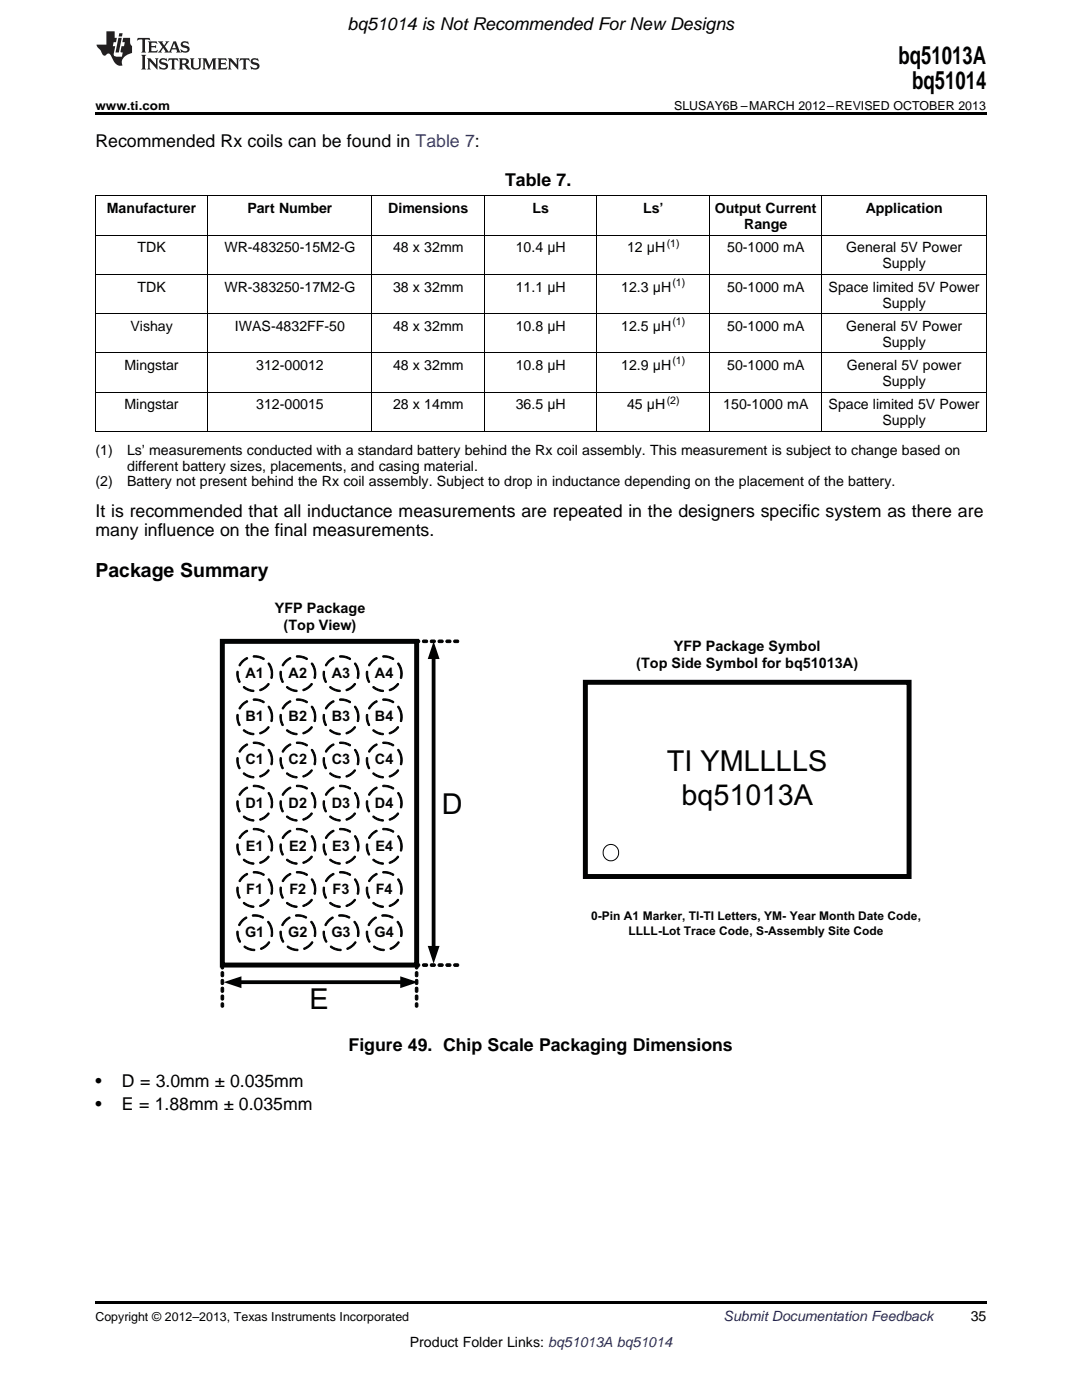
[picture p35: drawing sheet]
<svg xmlns="http://www.w3.org/2000/svg" width="216mm" height="279mm" viewBox="0 0 216 279" stroke-linecap="round" stroke-linejoin="round" font-family="sans-serif">
<defs><g id="words">
<g font-size="5.8" fill="#010202">
<text x="133.1" y="153.8">TI YMLLLLS</text>
<text x="136" y="160.7">bq51013A</text>
<text x="88.2" y="162.4">D</text>
<text x="61.8" y="201.4">E</text>
</g>
<g font-size="4.9">
<text x="179.3" y="12.8">bq51013A</text>
<text x="182" y="17.8">bq51014</text>
</g>
<text font-size="3.9" x="19" y="115.1">Package Summary</text>
<g font-size="3.5">
<text x="69.4" y="6">bq51014 is Not Recommended For New Designs</text>
<text x="19" y="29.3">Recommended Rx coils can be found in Table 7:</text>
<text x="100.8" y="37">Table 7.</text>
<text x="19" y="103.1">It is recommended that all inductance measurements are repeated in the designers specific system as there are</text>
<text x="19" y="107">many influence on the final measurements.</text>
<text x="69.6" y="209.8">Figure 49. Chip Scale Packaging Dimensions</text>
<text x="19" y="216.9">•</text>
<text x="19" y="221.6">•</text>
<text x="24.3" y="216.9">D = 3.0mm ± 0.035mm</text>
<text x="24.3" y="221.6">E = 1.88mm ± 0.035mm</text>
</g>
<g font-size="2.9" fill="#010202">
<text x="54.8" y="122.4">YFP Package</text>
<text x="56.6" y="125.8">(Top View)</text>
<text x="134.5" y="130">YFP Package Symbol</text>
<text x="49" y="135.3">A1</text>
<text x="57.6" y="135.3">A2</text>
<text x="66.2" y="135.3">A3</text>
<text x="74.8" y="135.3">A4</text>
<text x="126.9" y="133.4">(Top Side Symbol for bq51013A)</text>
<text x="49" y="143.9">B1</text>
<text x="57.6" y="143.9">B2</text>
<text x="66.2" y="143.9">B3</text>
<text x="74.8" y="143.9">B4</text>
<text x="49" y="152.5">C1</text>
<text x="57.6" y="152.5">C2</text>
<text x="66.2" y="152.5">C3</text>
<text x="74.8" y="152.5">C4</text>
<text x="49" y="161.2">D1</text>
<text x="57.6" y="161.2">D2</text>
<text x="66.2" y="161.2">D3</text>
<text x="74.8" y="161.2">D4</text>
<text x="49.1" y="169.8">E1</text>
<text x="57.7" y="169.8">E2</text>
<text x="66.3" y="169.8">E3</text>
<text x="74.9" y="169.8">E4</text>
<text x="49.1" y="178.4">F1</text>
<text x="57.8" y="178.4">F2</text>
<text x="66.4" y="178.4">F3</text>
<text x="75" y="178.4">F4</text>
<text x="48.9" y="187">G1</text>
<text x="57.5" y="187">G2</text>
<text x="66.1" y="187">G3</text>
<text x="74.7" y="187">G4</text>
</g>
<g font-size="2.8">
<text x="21.3" y="42.5">Manufacturer</text>
<text x="49.4" y="42.5">Part Number</text>
<text x="77.5" y="42.5">Dimensions</text>
<text x="106.3" y="42.5">Ls</text>
<text x="128.3" y="42.5">Ls’</text>
<text x="142.7" y="42.5">Output Current</text>
<text x="148.5" y="45.7">Range</text>
<text x="172.8" y="42.5">Application</text>
<text x="27.4" y="50.4">TDK</text>
<text x="44.8" y="50.4">WR-483250-15M2-G</text>
<text x="78.4" y="50.4">48 x 32mm</text>
<text x="102.9" y="50.4">10.4 μH</text>
<text x="125.1" y="50.4">12 μH</text>
<text x="145.1" y="50.4">50-1000 mA</text>
<text x="168.8" y="50.4">General 5V Power</text>
<text x="176.1" y="53.6">Supply</text>
<text x="27.4" y="58.2">TDK</text>
<text x="44.8" y="58.2">WR-383250-17M2-G</text>
<text x="78.4" y="58.2">38 x 32mm</text>
<text x="102.9" y="58.2">11.1 μH</text>
<text x="124" y="58.2">12.3 μH</text>
<text x="145.1" y="58.2">50-1000 mA</text>
<text x="165.3" y="58.2">Space limited 5V Power</text>
<text x="176.1" y="61.4">Supply</text>
<text x="26" y="66">Vishay</text>
<text x="46.9" y="66">IWAS-4832FF-50</text>
<text x="78.4" y="66">48 x 32mm</text>
<text x="102.9" y="66">10.8 μH</text>
<text x="124" y="66">12.5 μH</text>
<text x="145.1" y="66">50-1000 mA</text>
<text x="168.8" y="66">General 5V Power</text>
<text x="176.1" y="69.2">Supply</text>
<text x="24.8" y="73.9">Mingstar</text>
<text x="51.1" y="73.9">312-00012</text>
<text x="78.4" y="73.9">48 x 32mm</text>
<text x="102.9" y="73.9">10.8 μH</text>
<text x="124" y="73.9">12.9 μH</text>
<text x="145.1" y="73.9">50-1000 mA</text>
<text x="169" y="73.9">General 5V power</text>
<text x="176.1" y="77">Supply</text>
<text x="24.8" y="81.7">Mingstar</text>
<text x="51.1" y="81.7">312-00015</text>
<text x="78.4" y="81.7">28 x 14mm</text>
<text x="102.9" y="81.7">36.5 μH</text>
<text x="125.1" y="81.7">45 μH</text>
<text x="144.3" y="81.7">150-1000 mA</text>
<text x="165.3" y="81.7">Space limited 5V Power</text>
<text x="176.1" y="84.9">Supply</text>
<text x="19" y="90.7">(1)</text>
<text x="25.4" y="90.7">Ls’ measurements conducted with a standard battery behind the Rx coil assembly. This measurement is subject to change based on</text>
<text x="25.4" y="93.9">different battery sizes, placements, and casing material.</text>
<text x="19" y="97.1">(2)</text>
<text x="25.4" y="97.1">Battery not present behind the Rx coil assembly. Subject to drop in inductance depending on the placement of the battery.</text>
<text x="193.7" y="263.6">35</text>
<text x="81.8" y="268.9">Product Folder Links: bq51013A bq51014</text>
</g>
<text font-size="2.8" fill="#0000c8" x="144.4" y="263.6">Submit Documentation Feedback</text>
<g font-size="2.5">
<text x="19" y="21.9">www.ti.com</text>
<text x="134.5" y="21.9">SLUSAY6B –MARCH 2012–REVISED OCTOBER 2013</text>
<text x="19" y="263.6">Copyright © 2012–2013, Texas Instruments Incorporated</text>
</g>
<g font-size="2.4" fill="#010202">
<text x="118" y="183.7">0-Pin A1 Marker, TI-TI Letters, YM- Year Month Date Code,</text>
<text x="125.4" y="186.6">LLLL-Lot Trace Code, S-Assembly Site Code</text>
</g>
<g font-size="2.1">
<text x="133" y="49.2">(1)</text>
<text x="134.2" y="57.1">(1)</text>
<text x="134.2" y="64.9">(1)</text>
<text x="134.2" y="72.7">(1)</text>
<text x="133" y="80.6">(2)</text>
</g>
</g></defs>
<path d="M19 259.7h177.8v.5h-177.8z" fill="#000"/>
<path d="M47.9 196h32.3" fill="none" stroke="#010202" stroke-width=".76" stroke-linecap="butt"/>
<g fill="#010202">
<path d="M79.9 194.8l3.5 1.2-3.5 1.2z"/>
<path d="M44.6 196l3.6-1.2v2.4z"/>
</g>
<path d="M120.8 169a1.58 1.58 0 0 1 2.3 .2 1.58 1.58 0 0 1-.4 2.3 1.58 1.58 0 0 1-2.2-.7l-.1-1z" fill="none" stroke="#010202" stroke-width=".2"/>
<path d="M53.5 175.5l.1-.1a2 2 0 0 1 .8 1.8v.3h-.3a3.5 3.5 0 0 0-.6-2zM50.6 174a2.59 2.59 0 0 1 2.1 .6l-.1 .1-.8-.3-1.2-.2zM48.3 175a1.32 1.32 0 0 1 1.1-.7v.2l-.9 .7-.6 .7a.16 .16 0 0 1-.2 0 .16 .16 0 0 1 .1-.2zM47.3 177.1l.2 .1 .1 1 .3 .9-.1 .2a2.36 2.36 0 0 1-.5-2.2zM48.6 180.1h.2l.9 .5 .9 .2 .1 .2a1.82 1.82 0 0 1-1.7-.4l-.4-.3zM51.8 180.7l.9-.4 .8-.8 .2 .1a2.45 2.45 0 0 1-1.9 1.3zM54.2 177.6l.2 .1-.2 .8-.2-.1z" fill="#010202"/>
<path d="M47.3 177.1l.2 .1 .1 1 .3 .9-.1 .2a2.36 2.36 0 0 1-.5-2.2zM48.3 175a1.32 1.32 0 0 1 1.1-.7v.2l-.9 .7-.6 .7a.16 .16 0 0 1-.2 0 .16 .16 0 0 1 .1-.2zM50.6 174a2.59 2.59 0 0 1 2.1 .6l-.1 .1-.8-.3-1.2-.2zM53.5 175.5l.1-.1a2 2 0 0 1 .8 1.8v.3h-.3a3.5 3.5 0 0 0-.6-2zM54.2 177.6l.2 .1-.2 .8-.2-.1zM48.6 180.1h.2l.9 .5 .9 .2 .1 .2a1.82 1.82 0 0 1-1.7-.4l-.4-.3zM51.8 180.7l.9-.4 .8-.8 .2 .1a2.45 2.45 0 0 1-1.9 1.3z" fill="none" stroke="#010202" stroke-width=".2"/>
<path d="M53.5 166.8h.1a.45 .45 0 0 1 .5 .6l.2 .8a.51 .51 0 0 1 0 .8l-.2-.1a3.5 3.5 0 0 0-.6-2zM50.6 165.4a2.79 2.79 0 0 1 2.1 .6l-.1 .1-.8-.4-1.2-.1zM48.3 166.4a1.17 1.17 0 0 1 1.1-.7v.2l-.7 .5-.7 .8a.15 .15 0 0 1-.2 .1 .15 .15 0 0 1-.1-.2zM47.3 168.4l.2 .2 .1 1 .3 .9-.1 .1a1.62 1.62 0 0 1-.6-1.5zM48.6 171.5l1.1 .5 .9 .2 .1 .2a1.82 1.82 0 0 1-1.7-.4l-.4-.3zM51.8 172.1l.9-.4 .8-.8h.2a2.44 2.44 0 0 1-1.9 1.4zM54.2 169h.2l-.2 .9-.2-.2z" fill="#010202"/>
<path d="M47.3 168.4l.2 .2 .1 1 .3 .9-.1 .1a1.62 1.62 0 0 1-.6-1.5zM48.3 166.4a1.17 1.17 0 0 1 1.1-.7v.2l-.7 .5-.7 .8a.15 .15 0 0 1-.2 .1 .15 .15 0 0 1-.1-.2zM48.6 171.5l1.1 .5 .9 .2 .1 .2a1.82 1.82 0 0 1-1.7-.4l-.4-.3zM50.6 165.4a2.79 2.79 0 0 1 2.1 .6l-.1 .1-.8-.4-1.2-.1zM51.8 172.1l.9-.4 .8-.8h.2a2.44 2.44 0 0 1-1.9 1.4zM53.5 166.8h.1a.45 .45 0 0 1 .5 .6l.2 .8a.51 .51 0 0 1 0 .8l-.2-.1a3.5 3.5 0 0 0-.6-2zM54.2 169h.2l-.2 .9-.2-.2z" fill="none" stroke="#010202" stroke-width=".2"/>
<path d="M53.5 158.2h.1a1.91 1.91 0 0 1 .8 1.7v.3h-.3a3.6 3.6 0 0 0-.6-1.9zM50.6 156.8a2.79 2.79 0 0 1 2.1 .5l-.1 .2-.9-.4-1-.1zM48.3 157.8a1.07 1.07 0 0 1 1.1-.7v.2l-.9 .7-.5 .6a.15 .15 0 0 1-.2 .1 .15 .15 0 0 1-.1-.2zM47.3 159.8l.2 .2 .1 1 .3 .9-.1 .1a2.18 2.18 0 0 1-.5-2.1zM48.6 162.9l2.1 .8a.48 .48 0 0 1-.8 .1l-1.1-.5-.2-.2zM51.9 163.4l.8-.4 .8-.7h.2a2.32 2.32 0 0 1-1.9 1.3zM54.1 160.4h.3a.56 .56 0 0 1-.2 .8l-.2-.1z" fill="#010202"/>
<path d="M47.3 159.8l.2 .2 .1 1 .3 .9-.1 .1a2.18 2.18 0 0 1-.5-2.1zM48.3 157.8a1.07 1.07 0 0 1 1.1-.7v.2l-.9 .7-.5 .6a.15 .15 0 0 1-.2 .1 .15 .15 0 0 1-.1-.2zM50.6 156.8a2.79 2.79 0 0 1 2.1 .5l-.1 .2-.9-.4-1-.1zM53.5 158.2h.1a1.91 1.91 0 0 1 .8 1.7v.3h-.3a3.6 3.6 0 0 0-.6-1.9zM48.6 162.9l2.1 .8a.48 .48 0 0 1-.8 .1l-1.1-.5-.2-.2zM51.9 163.4l.8-.4 .8-.7h.2a2.32 2.32 0 0 1-1.9 1.3zM54.1 160.4h.3a.56 .56 0 0 1-.2 .8l-.2-.1z" fill="none" stroke="#010202" stroke-width=".2"/>
<path d="M53.5 149.6a1.86 1.86 0 0 1 .9 1.7v.3l-.2 .1zM50.6 148.1a2.67 2.67 0 0 1 2.1 .6l-.1 .2-.9-.4-1-.1zM48.3 149.1a1.07 1.07 0 0 1 1.1-.6v.2l-.9 .7-.5 .6a.15 .15 0 0 1-.2 .1 .15 .15 0 0 1-.1-.2zM47.3 151.2l.2 .1 .1 1 .3 1-.1 .1a2.11 2.11 0 0 1-.5-2.1zM48.6 154.3l.1-.1 1 .6 .9 .2 .1 .1a1.82 1.82 0 0 1-1.7-.3l-.4-.4zM51.8 154.8l1.1-.6 .6-.6 .2 .1a2.38 2.38 0 0 1-1.9 1.3zM54.1 151.8h.3l-.2 .8-.2-.1z" fill="#010202"/>
<path d="M47.3 151.2l.2 .1 .1 1 .3 1-.1 .1a2.11 2.11 0 0 1-.5-2.1zM48.3 149.1a1.07 1.07 0 0 1 1.1-.6v.2l-.9 .7-.5 .6a.15 .15 0 0 1-.2 .1 .15 .15 0 0 1-.1-.2zM48.6 154.3l.1-.1 1 .6 .9 .2 .1 .1a1.82 1.82 0 0 1-1.7-.3l-.4-.4zM50.6 148.1a2.67 2.67 0 0 1 2.1 .6l-.1 .2-.9-.4-1-.1zM51.8 154.8l1.1-.6 .6-.6 .2 .1a2.38 2.38 0 0 1-1.9 1.3zM53.5 149.6a1.86 1.86 0 0 1 .9 1.7v.3l-.2 .1zM54.1 151.8h.3l-.2 .8-.2-.1z" fill="none" stroke="#010202" stroke-width=".2"/>
<path d="M53.5 141a1.94 1.94 0 0 1 .9 1.7v.3l-.2 .1zM50.5 139.6a2.7 2.7 0 0 1 2.2 .5l-.1 .1-.8-.3-1.2-.1zM48.3 140.5a1.33 1.33 0 0 1 1.1-.6v.2l-.7 .4-.7 .8a.15 .15 0 0 1-.2 .2 .15 .15 0 0 1-.1-.2zM47.3 142.6l.2 .1 .1 1 .3 1-.1 .1a2.36 2.36 0 0 1-.5-2.2zM48.6 145.7l.2-.1 .9 .6 .9 .2 .1 .1a1.82 1.82 0 0 1-1.7-.4l-.4-.3zM51.8 146.2l.9-.4 .8-.8 .2 .1a2.45 2.45 0 0 1-1.9 1.3zM54.2 143.1l.2 .1-.2 .8-.2-.1z" fill="#010202"/>
<path d="M50.5 139.6a2.7 2.7 0 0 1 2.2 .5l-.1 .1-.8-.3-1.2-.1zM47.3 142.6l.2 .1 .1 1 .3 1-.1 .1a2.36 2.36 0 0 1-.5-2.2zM48.3 140.5a1.33 1.33 0 0 1 1.1-.6v.2l-.7 .4-.7 .8a.15 .15 0 0 1-.2 .2 .15 .15 0 0 1-.1-.2zM48.6 145.7l.2-.1 .9 .6 .9 .2 .1 .1a1.82 1.82 0 0 1-1.7-.4l-.4-.3zM51.8 146.2l.9-.4 .8-.8 .2 .1a2.45 2.45 0 0 1-1.9 1.3zM53.5 141a1.94 1.94 0 0 1 .9 1.7v.3l-.2 .1zM54.2 143.1l.2 .1-.2 .8-.2-.1z" fill="none" stroke="#010202" stroke-width=".2"/>
<path d="M53.5 132.4a.46 .46 0 0 1 .6 .5l.2 .8a.51 .51 0 0 1 0 .8l-.2-.1-.1-.8zM50.6 130.9a2.73 2.73 0 0 1 2.1 .6l-.1 .1-.8-.3-1.2-.2zM48.3 131.9a1.17 1.17 0 0 1 1.1-.6v.2l-.7 .4-.7 .8a.15 .15 0 0 1-.2 .2 .15 .15 0 0 1-.1-.2zM47.3 134l.2 .1 .1 1 .3 .9-.1 .2a1.62 1.62 0 0 1-.6-1.6zM48.6 137.1l.2-.1 .9 .6 .9 .1 .1 .2a1.82 1.82 0 0 1-1.7-.4l-.4-.3zM51.9 137.6l.8-.4 .8-.8 .2 .1a2.51 2.51 0 0 1-1.9 1.3zM54.2 134.5l.2 .1-.2 .8-.2-.1z" fill="#010202"/>
<path d="M47.3 134l.2 .1 .1 1 .3 .9-.1 .2a1.62 1.62 0 0 1-.6-1.6zM48.3 131.9a1.17 1.17 0 0 1 1.1-.6v.2l-.7 .4-.7 .8a.15 .15 0 0 1-.2 .2 .15 .15 0 0 1-.1-.2zM48.6 137.1l.2-.1 .9 .6 .9 .1 .1 .2a1.82 1.82 0 0 1-1.7-.4l-.4-.3zM50.6 130.9a2.73 2.73 0 0 1 2.1 .6l-.1 .1-.8-.3-1.2-.2zM51.9 137.6l.8-.4 .8-.8 .2 .1a2.51 2.51 0 0 1-1.9 1.3zM53.5 132.4a.46 .46 0 0 1 .6 .5l.2 .8a.51 .51 0 0 1 0 .8l-.2-.1-.1-.8zM54.2 134.5l.2 .1-.2 .8-.2-.1z" fill="none" stroke="#010202" stroke-width=".2"/>
<path d="M62.2 175.4a.51 .51 0 0 1 .5 .6l.2 .6a.59 .59 0 0 1-.1 1zM59.1 174a2.7 2.7 0 0 1 2.2 .5l-.1 .2-.9-.4-1.1-.1zM56.9 175a1.32 1.32 0 0 1 1.1-.7v.2l-.9 .7-.6 .7a.16 .16 0 0 1-.2 0 .16 .16 0 0 1 .1-.2zM55.9 177.1h.2v.8l.4 1.2v.2a1.5 1.5 0 0 1-.6-1.4zM57.2 180.1h.2l.8 .5 1 .2 .1 .2a1.85 1.85 0 0 1-1.7-.4l-.4-.3zM60.4 180.7l.9-.4 .8-.8 .2 .1a2.54 2.54 0 0 1-1.8 1.3zM62.8 177.6h.1a.59 .59 0 0 1 0 .8h-.3z" fill="#010202"/>
<path d="M55.9 177.1h.2v.8l.4 1.2v.2a1.5 1.5 0 0 1-.6-1.4zM56.9 175a1.32 1.32 0 0 1 1.1-.7v.2l-.9 .7-.6 .7a.16 .16 0 0 1-.2 0 .16 .16 0 0 1 .1-.2zM59.1 174a2.7 2.7 0 0 1 2.2 .5l-.1 .2-.9-.4-1.1-.1zM62.2 175.4a.51 .51 0 0 1 .5 .6l.2 .6a.59 .59 0 0 1-.1 1zM62.8 177.6h.1a.59 .59 0 0 1 0 .8h-.3zM57.2 180.1h.2l.8 .5 1 .2 .1 .2a1.85 1.85 0 0 1-1.7-.4l-.4-.3zM60.4 180.7l.9-.4 .8-.8 .2 .1a2.54 2.54 0 0 1-1.8 1.3z" fill="none" stroke="#010202" stroke-width=".2"/>
<path d="M62.1 166.8h.1a.47 .47 0 0 1 .5 .6l.2 .6a.75 .75 0 0 1 0 1l-.1-.1-.2-.8zM59.2 165.4a2.79 2.79 0 0 1 2.1 .6l-.1 .1-.9-.4-1.1-.1zM56.9 166.4a1.17 1.17 0 0 1 1.1-.7v.2l-.7 .5-.7 .8a.15 .15 0 0 1-.2 .1 .15 .15 0 0 1-.1-.2zM55.9 168.4l.2 .1v.8l.4 1.1v.2a1.62 1.62 0 0 1-.6-1.5zM57.2 171.5l2.1 .9a1.85 1.85 0 0 1-1.7-.4l-.4-.3zM60.4 172.1l.9-.4 .8-.8h.2a2.51 2.51 0 0 1-1.8 1.4zM62.8 169h.1a.52 .52 0 0 1 0 .7l-.1 .2-.2-.2z" fill="#010202"/>
<path d="M55.9 168.4l.2 .1v.8l.4 1.1v.2a1.62 1.62 0 0 1-.6-1.5zM56.9 166.4a1.17 1.17 0 0 1 1.1-.7v.2l-.7 .5-.7 .8a.15 .15 0 0 1-.2 .1 .15 .15 0 0 1-.1-.2zM57.2 171.5l2.1 .9a1.85 1.85 0 0 1-1.7-.4l-.4-.3zM59.2 165.4a2.79 2.79 0 0 1 2.1 .6l-.1 .1-.9-.4-1.1-.1zM60.4 172.1l.9-.4 .8-.8h.2a2.51 2.51 0 0 1-1.8 1.4zM62.1 166.8h.1a.47 .47 0 0 1 .5 .6l.2 .6a.75 .75 0 0 1 0 1l-.1-.1-.2-.8zM62.8 169h.1a.52 .52 0 0 1 0 .7l-.1 .2-.2-.2z" fill="none" stroke="#010202" stroke-width=".2"/>
<path d="M62.1 158.2h.1a1.42 1.42 0 0 1 .8 1.4v.6l-.1 .1-.1-.1-.2-.7zM59.2 156.7a3 3 0 0 1 2.1 .6l-.1 .2-.9-.4-1-.1-.2-.1zM56.9 157.8a1.33 1.33 0 0 1 1.1-.7v.2l-.9 .7-.5 .6a.15 .15 0 0 1-.2 .1 .15 .15 0 0 1-.1-.2zM55.9 159.9h.2l.1 1.1 .3 .8-.1 .2a2.83 2.83 0 0 1-.5-2.1zM57.2 162.9l2.1 .8a1.44 1.44 0 0 1-1.6-.3l-.5-.3zM60.4 163.5l.9-.5 .8-.7h.2a2.38 2.38 0 0 1-1.8 1.3zM62.8 160.4l.1-.1a.52 .52 0 0 1 0 .8l-.1 .2-.2-.2z" fill="#010202"/>
<path d="M55.9 159.9h.2l.1 1.1 .3 .8-.1 .2a2.83 2.83 0 0 1-.5-2.1zM56.9 157.8a1.33 1.33 0 0 1 1.1-.7v.2l-.9 .7-.5 .6a.15 .15 0 0 1-.2 .1 .15 .15 0 0 1-.1-.2zM59.2 156.7a3 3 0 0 1 2.1 .6l-.1 .2-.9-.4-1-.1-.2-.1zM62.1 158.2h.1a1.42 1.42 0 0 1 .8 1.4v.6l-.1 .1-.1-.1-.2-.7zM57.2 162.9l2.1 .8a1.44 1.44 0 0 1-1.6-.3l-.5-.3zM60.4 163.5l.9-.5 .8-.7h.2a2.38 2.38 0 0 1-1.8 1.3zM62.8 160.4l.1-.1a.52 .52 0 0 1 0 .8l-.1 .2-.2-.2z" fill="none" stroke="#010202" stroke-width=".2"/>
<path d="M62.2 149.6a1.92 1.92 0 0 1 .8 1.7v.3l-.2 .1zM59.2 148.1a2.64 2.64 0 0 1 2.1 .6l-.1 .2-.9-.4-1-.1zM56.9 149.1a1.33 1.33 0 0 1 1.1-.6v.2l-.9 .7-.5 .6a.16 .16 0 0 1-.2 .1 .16 .16 0 0 1 0-.3zM55.9 151.3h.2l.1 1 .3 .9-.1 .2a2.83 2.83 0 0 1-.5-2.1zM57.2 154.3l.1-.1 .7 .5 1.2 .3 .1 .1a1.86 1.86 0 0 1-1.7-.3l-.4-.3zM60.5 154.8l1-.6 .6-.5h.2a2.48 2.48 0 0 1-1.8 1.3zM62.8 151.7h.1a.59 .59 0 0 1 0 .9l-.3-.1z" fill="#010202"/>
<path d="M55.9 151.3h.2l.1 1 .3 .9-.1 .2a2.83 2.83 0 0 1-.5-2.1zM56.9 149.1a1.33 1.33 0 0 1 1.1-.6v.2l-.9 .7-.5 .6a.16 .16 0 0 1-.2 .1 .16 .16 0 0 1 0-.3zM57.2 154.3l.1-.1 .7 .5 1.2 .3 .1 .1a1.86 1.86 0 0 1-1.7-.3l-.4-.3zM59.2 148.1a2.64 2.64 0 0 1 2.1 .6l-.1 .2-.9-.4-1-.1zM60.5 154.8l1-.6 .6-.5h.2a2.48 2.48 0 0 1-1.8 1.3zM62.2 149.6a1.92 1.92 0 0 1 .8 1.7v.3l-.2 .1zM62.8 151.7h.1a.59 .59 0 0 1 0 .9l-.3-.1z" fill="none" stroke="#010202" stroke-width=".2"/>
<path d="M62.2 141a.51 .51 0 0 1 .5 .5l.2 .7a.59 .59 0 0 1-.1 .9zM59.1 139.6a2.7 2.7 0 0 1 2.2 .5l-.1 .1-.9-.3-1.1-.1zM56.9 140.5l.9-.6h.2v.2l-.9 .6-.6 .8a.16 .16 0 0 1-.2-.1 .16 .16 0 0 1 .1-.2zM55.9 142.6l.2 .1v.7l.4 1.2v.2a1.5 1.5 0 0 1-.6-1.4zM57.2 145.7l.2-.1 .8 .5 1 .3 .1 .1a1.86 1.86 0 0 1-1.7-.4l-.4-.3zM60.4 146.3l.9-.5 .8-.8 .2 .1a2.53 2.53 0 0 1-1.8 1.3zM62.8 143.1h.1a.59 .59 0 0 1 0 .9l-.3-.1z" fill="#010202"/>
<path d="M59.1 139.6a2.7 2.7 0 0 1 2.2 .5l-.1 .1-.9-.3-1.1-.1zM55.9 142.6l.2 .1v.7l.4 1.2v.2a1.5 1.5 0 0 1-.6-1.4zM56.9 140.5l.9-.6h.2v.2l-.9 .6-.6 .8a.16 .16 0 0 1-.2-.1 .16 .16 0 0 1 .1-.2zM57.2 145.7l.2-.1 .8 .5 1 .3 .1 .1a1.86 1.86 0 0 1-1.7-.4l-.4-.3zM60.4 146.3l.9-.5 .8-.8 .2 .1a2.53 2.53 0 0 1-1.8 1.3zM62.2 141a.51 .51 0 0 1 .5 .5l.2 .7a.59 .59 0 0 1-.1 .9zM62.8 143.1h.1a.59 .59 0 0 1 0 .9l-.3-.1z" fill="none" stroke="#010202" stroke-width=".2"/>
<path d="M62.1 132.4h.1a.47 .47 0 0 1 .5 .5l.2 .7a.75 .75 0 0 1 0 .9l-.1-.1-.2-.8zM59.2 130.9a2.79 2.79 0 0 1 2.1 .6l-.1 .1-.9-.3-1-.1zM56.9 131.9a1.17 1.17 0 0 1 1.1-.6v.2l-.7 .4-.7 .8a.15 .15 0 0 1-.2 .2 .15 .15 0 0 1-.1-.2zM55.9 134l.2 .1 .1 1 .3 .9-.1 .2a2.75 2.75 0 0 1-.5-2.2zM57.2 137.1l.2-.1 .9 .6 .9 .1 .1 .2a1.86 1.86 0 0 1-1.7-.4l-.4-.3zM60.5 137.6l.8-.4 .8-.8 .2 .1a2.38 2.38 0 0 1-1.8 1.3zM62.8 134.5l.2 .1-.2 .8-.2-.1z" fill="#010202"/>
<path d="M55.9 134l.2 .1 .1 1 .3 .9-.1 .2a2.75 2.75 0 0 1-.5-2.2zM56.9 131.9a1.17 1.17 0 0 1 1.1-.6v.2l-.7 .4-.7 .8a.15 .15 0 0 1-.2 .2 .15 .15 0 0 1-.1-.2zM57.2 137.1l.2-.1 .9 .6 .9 .1 .1 .2a1.86 1.86 0 0 1-1.7-.4l-.4-.3zM59.2 130.9a2.79 2.79 0 0 1 2.1 .6l-.1 .1-.9-.3-1-.1zM60.5 137.6l.8-.4 .8-.8 .2 .1a2.38 2.38 0 0 1-1.8 1.3zM62.1 132.4h.1a.47 .47 0 0 1 .5 .5l.2 .7a.75 .75 0 0 1 0 .9l-.1-.1-.2-.8zM62.8 134.5l.2 .1-.2 .8-.2-.1z" fill="none" stroke="#010202" stroke-width=".2"/>
<path d="M70.7 158.2h.1a1.51 1.51 0 0 1 .8 1.4v.6l-.1 .1zM67.8 156.7a2.91 2.91 0 0 1 2.1 .6l-.1 .2-1.1-.4-.9-.1zM65.5 157.8a1.07 1.07 0 0 1 1.1-.7v.2l-.9 .7-.7 .7v-.3zM64.5 159.9h.3v.9l.3 1.1-.1 .1a2.64 2.64 0 0 1-.5-2.1zM65.8 162.9l1.4 .6a.49 .49 0 0 1 .7 .3 2.49 2.49 0 0 1-2.1-.8zM69 163.5l.9-.5 .8-.7h.2a2.37 2.37 0 0 1-1.8 1.3zM71.4 160.4l.1-.1a.53 .53 0 0 1 .1 .8l-.2 .2-.1-.2z" fill="#010202"/>
<path d="M64.5 159.9h.3v.9l.3 1.1-.1 .1a2.64 2.64 0 0 1-.5-2.1zM65.5 157.8a1.07 1.07 0 0 1 1.1-.7v.2l-.9 .7-.7 .7v-.3zM67.8 156.7a2.91 2.91 0 0 1 2.1 .6l-.1 .2-1.1-.4-.9-.1zM70.7 158.2h.1a1.51 1.51 0 0 1 .8 1.4v.6l-.1 .1zM65.8 162.9l1.4 .6a.49 .49 0 0 1 .7 .3 2.49 2.49 0 0 1-2.1-.8zM69 163.5l.9-.5 .8-.7h.2a2.37 2.37 0 0 1-1.8 1.3zM71.4 160.4l.1-.1a.53 .53 0 0 1 .1 .8l-.2 .2-.1-.2z" fill="none" stroke="#010202" stroke-width=".2"/>
<path d="M70.8 149.6a1.91 1.91 0 0 1 .8 1.7v.3a.15 .15 0 0 1-.2 .1 .15 .15 0 0 1 0-.2zM67.8 148.2a2.64 2.64 0 0 1 2.1 .5l-.1 .2-.9-.4-1.1-.1zM65.5 149.1a.98 .98 0 0 1 1.1-.6l-1.5 1.6a.16 .16 0 0 1-.2-.1 .16 .16 0 0 1 .1-.2zM64.5 151.3h.3v.9l.3 1.1-.1 .1a2.64 2.64 0 0 1-.5-2.1zM65.8 154.2l1.4 .7a.48 .48 0 0 1 .7 .3 2.44 2.44 0 0 1-2.1-.9zM69.1 154.8l1.1-.6 .5-.5h.2a2.47 2.47 0 0 1-1.8 1.3zM71.4 151.8l.1-.1a.59 .59 0 0 1 0 .9l-.2-.1z" fill="#010202"/>
<path d="M64.5 151.3h.3v.9l.3 1.1-.1 .1a2.64 2.64 0 0 1-.5-2.1zM65.5 149.1a.98 .98 0 0 1 1.1-.6l-1.5 1.6a.16 .16 0 0 1-.2-.1 .16 .16 0 0 1 .1-.2zM65.8 154.2l1.4 .7a.48 .48 0 0 1 .7 .3 2.44 2.44 0 0 1-2.1-.9zM67.8 148.2a2.64 2.64 0 0 1 2.1 .5l-.1 .2-.9-.4-1.1-.1zM69.1 154.8l1.1-.6 .5-.5h.2a2.47 2.47 0 0 1-1.8 1.3zM70.8 149.6a1.91 1.91 0 0 1 .8 1.7v.3a.15 .15 0 0 1-.2 .1 .15 .15 0 0 1 0-.2zM71.4 151.8l.1-.1a.59 .59 0 0 1 0 .9l-.2-.1z" fill="none" stroke="#010202" stroke-width=".2"/>
<path d="M79.4 166.8a.45 .45 0 0 1 .5 .6l.3 .8a.51 .51 0 0 1-.1 .8zM76.4 165.4a2.73 2.73 0 0 1 2.2 .6l-.2 .1-.7-.4-1.3-.1zM74.1 166.4a1.16 1.16 0 0 1 1.1-.7v.2l-.6 .5-.8 .8a.15 .15 0 0 1-.2 .1 .15 .15 0 0 1-.1-.2zM73.2 168.4l.2 .1 .2 1.5a.35 .35 0 0 1 0 .7l-.4-1.1zM74.4 171.5h.2l.8 .5 1 .2 .1 .2a1.82 1.82 0 0 1-1.7-.4l-.4-.3zM77.7 172.1l.8-.4 .8-.8h.2a2.44 2.44 0 0 1-1.8 1.4zM80 169l.3 .1a.55 .55 0 0 1-.3 .8l-.1-.2z" fill="#010202"/>
<path d="M73.2 168.4l.2 .1 .2 1.5a.35 .35 0 0 1 0 .7l-.4-1.1zM74.1 166.4a1.16 1.16 0 0 1 1.1-.7v.2l-.6 .5-.8 .8a.15 .15 0 0 1-.2 .1 .15 .15 0 0 1-.1-.2zM74.4 171.5h.2l.8 .5 1 .2 .1 .2a1.82 1.82 0 0 1-1.7-.4l-.4-.3zM76.4 165.4a2.73 2.73 0 0 1 2.2 .6l-.2 .1-.7-.4-1.3-.1zM77.7 172.1l.8-.4 .8-.8h.2a2.44 2.44 0 0 1-1.8 1.4zM79.4 166.8a.45 .45 0 0 1 .5 .6l.3 .8a.51 .51 0 0 1-.1 .8zM80 169l.3 .1a.55 .55 0 0 1-.3 .8l-.1-.2z" fill="none" stroke="#010202" stroke-width=".2"/>
<path d="M79.4 158.2a1.51 1.51 0 0 1 .8 1.4 .48 .48 0 0 1-.1 .7zM76.4 156.8a2.73 2.73 0 0 1 2.2 .5l-.2 .2-.9-.4-1-.1zM74.1 157.8a1.06 1.06 0 0 1 1.1-.7v.2l-.9 .7-.5 .6a.15 .15 0 0 1-.2 .1 .15 .15 0 0 1-.1-.2zM73.2 159.8l.2 .1v.9l.4 1.1-.2 .1a2.52 2.52 0 0 1-.4-2.2zM74.4 162.9h.2l.6 .4 1.2 .3 .1 .2a2.48 2.48 0 0 1-2.1-.8zM77.7 163.5l.8-.5 .8-.7h.2a2.32 2.32 0 0 1-1.8 1.3zM80 160.4l.1-.1a.49 .49 0 0 1 .1 .8l-.2 .1-.1-.1z" fill="#010202"/>
<path d="M73.2 159.8l.2 .1v.9l.4 1.1-.2 .1a2.52 2.52 0 0 1-.4-2.2zM74.1 157.8a1.06 1.06 0 0 1 1.1-.7v.2l-.9 .7-.5 .6a.15 .15 0 0 1-.2 .1 .15 .15 0 0 1-.1-.2zM76.4 156.8a2.73 2.73 0 0 1 2.2 .5l-.2 .2-.9-.4-1-.1zM79.4 158.2a1.51 1.51 0 0 1 .8 1.4 .48 .48 0 0 1-.1 .7zM74.4 162.9h.2l.6 .4 1.2 .3 .1 .2a2.48 2.48 0 0 1-2.1-.8zM77.7 163.5l.8-.5 .8-.7h.2a2.32 2.32 0 0 1-1.8 1.3zM80 160.4l.1-.1a.49 .49 0 0 1 .1 .8l-.2 .1-.1-.1z" fill="none" stroke="#010202" stroke-width=".2"/>
<path d="M79.4 149.6a1.91 1.91 0 0 1 .8 1.7v.4h-.1zM76.4 148.1a2.59 2.59 0 0 1 2.2 .6l-.2 .2-.9-.4-1-.1zM74.1 149.1a.96 .96 0 0 1 1.1-.6v.2l-.6 .4-.8 .9a.15 .15 0 0 1-.2 .1 .15 .15 0 0 1-.1-.2zM73.2 151.2l.2 .1v.9l.4 1.1-.2 .1a2.52 2.52 0 0 1-.4-2.2zM74.4 154.3h.2l1.1 .5 .7 .2 .1 .1a1.82 1.82 0 0 1-1.7-.3l-.4-.3zM77.7 154.8l1.1-.6 .5-.5h.2a2.41 2.41 0 0 1-1.8 1.3zM80 151.7h.1a.52 .52 0 0 1 .1 .8l-.2 .1-.1-.1z" fill="#010202"/>
<path d="M73.2 151.2l.2 .1v.9l.4 1.1-.2 .1a2.52 2.52 0 0 1-.4-2.2zM74.1 149.1a.96 .96 0 0 1 1.1-.6v.2l-.6 .4-.8 .9a.15 .15 0 0 1-.2 .1 .15 .15 0 0 1-.1-.2zM74.4 154.3h.2l1.1 .5 .7 .2 .1 .1a1.82 1.82 0 0 1-1.7-.3l-.4-.3zM76.4 148.1a2.59 2.59 0 0 1 2.2 .6l-.2 .2-.9-.4-1-.1zM77.7 154.8l1.1-.6 .5-.5h.2a2.41 2.41 0 0 1-1.8 1.3zM79.4 149.6a1.91 1.91 0 0 1 .8 1.7v.4h-.1zM80 151.7h.1a.52 .52 0 0 1 .1 .8l-.2 .1-.1-.1z" fill="none" stroke="#010202" stroke-width=".2"/>
<path d="M79.4 141a2 2 0 0 1 .8 1.7v.4h-.1zM76.4 139.5a2.59 2.59 0 0 1 2.2 .6l-.2 .1-.7-.3-1.3-.1zM74.1 140.5a.96 .96 0 0 1 1.1-.6v.2l-.6 .4-.8 1h-.2l-.1-.2zM73.1 142.6l.3 .1v.9l.4 1.1-.1 .1-.2-.1-.3-.7zM74.4 145.7l.2-.1 .8 .5 1 .3 .1 .1a1.82 1.82 0 0 1-1.7-.4l-.4-.3zM77.7 146.3l.8-.5 .8-.8 .2 .1a2.45 2.45 0 0 1-1.8 1.3zM80 143.1h.1a.52 .52 0 0 1 .1 .8l-.2 .1-.1-.1z" fill="#010202"/>
<path d="M76.4 139.5a2.59 2.59 0 0 1 2.2 .6l-.2 .1-.7-.3-1.3-.1zM73.1 142.6l.3 .1v.9l.4 1.1-.1 .1-.2-.1-.3-.7zM74.1 140.5a.96 .96 0 0 1 1.1-.6v.2l-.6 .4-.8 1h-.2l-.1-.2zM74.4 145.7l.2-.1 .8 .5 1 .3 .1 .1a1.82 1.82 0 0 1-1.7-.4l-.4-.3zM77.7 146.3l.8-.5 .8-.8 .2 .1a2.45 2.45 0 0 1-1.8 1.3zM79.4 141a2 2 0 0 1 .8 1.7v.4h-.1zM80 143.1h.1a.52 .52 0 0 1 .1 .8l-.2 .1-.1-.1z" fill="none" stroke="#010202" stroke-width=".2"/>
<path d="M70.7 166.8h.1a2.45 2.45 0 0 1 .8 2.1h-.2l-.2-1zM67.8 165.4a2.72 2.72 0 0 1 2.1 .6l-.1 .1-.8-.4-1.2-.1zM65.5 166.4a1.17 1.17 0 0 1 1.1-.7v.2l-.6 .5-1 .9v-.3zM64.5 168.4l.3 .1 .1 1.5a.35 .35 0 0 1 .1 .7 2.59 2.59 0 0 1-.5-2.3zM65.8 171.5l1.4 .6a.49 .49 0 0 1 .7 .3 2.49 2.49 0 0 1-2.1-.8zM69 172.1l.9-.4 .8-.8h.2a2.5 2.5 0 0 1-1.8 1.4zM71.4 169h.1a.53 .53 0 0 1 .1 .7l-.2 .2-.1-.2z" fill="#010202"/>
<path d="M64.5 168.4l.3 .1 .1 1.5a.35 .35 0 0 1 .1 .7 2.59 2.59 0 0 1-.5-2.3zM65.5 166.4a1.17 1.17 0 0 1 1.1-.7v.2l-.6 .5-1 .9v-.3zM65.8 171.5l1.4 .6a.49 .49 0 0 1 .7 .3 2.49 2.49 0 0 1-2.1-.8zM67.8 165.4a2.72 2.72 0 0 1 2.1 .6l-.1 .1-.8-.4-1.2-.1zM69 172.1l.9-.4 .8-.8h.2a2.5 2.5 0 0 1-1.8 1.4zM70.7 166.8h.1a2.45 2.45 0 0 1 .8 2.1h-.2l-.2-1zM71.4 169h.1a.53 .53 0 0 1 .1 .7l-.2 .2-.1-.2z" fill="none" stroke="#010202" stroke-width=".2"/>
<path d="M70.8 141a2 2 0 0 1 .8 1.7v.3l-.2 .1zM67.8 139.6a2.64 2.64 0 0 1 2.1 .5l-.1 .1-.8-.3-1.2-.1zM65.5 140.5a.98 .98 0 0 1 1.1-.6l-1.5 1.6a.16 .16 0 0 1-.2-.1 .16 .16 0 0 1 .1-.2zM64.5 142.6l.3 .1v.9l.3 1.1v.1l-.2-.1-.3-.7zM65.8 145.6l1.4 .7a.48 .48 0 0 1 .7 .3 2.48 2.48 0 0 1-2.1-.9zM69 146.3l.9-.5 .8-.8 .2 .1a2.52 2.52 0 0 1-1.8 1.3zM71.4 143.1h.1a.59 .59 0 0 1 0 .9l-.2-.1z" fill="#010202"/>
<path d="M67.8 139.6a2.64 2.64 0 0 1 2.1 .5l-.1 .1-.8-.3-1.2-.1zM64.5 142.6l.3 .1v.9l.3 1.1v.1l-.2-.1-.3-.7zM65.5 140.5a.98 .98 0 0 1 1.1-.6l-1.5 1.6a.16 .16 0 0 1-.2-.1 .16 .16 0 0 1 .1-.2zM65.8 145.6l1.4 .7a.48 .48 0 0 1 .7 .3 2.48 2.48 0 0 1-2.1-.9zM69 146.3l.9-.5 .8-.8 .2 .1a2.52 2.52 0 0 1-1.8 1.3zM70.8 141a2 2 0 0 1 .8 1.7v.3l-.2 .1zM71.4 143.1h.1a.59 .59 0 0 1 0 .9l-.2-.1z" fill="none" stroke="#010202" stroke-width=".2"/>
<path d="M70.8 175.4a2 2 0 0 1 .8 1.8v.3l-.2 .1zM67.8 174a2.64 2.64 0 0 1 2.1 .5l-.1 .2-.8-.3-1.2-.2zM65.5 175a.98 .98 0 0 1 1.1-.6l-1.5 1.5a.16 .16 0 0 1-.2 0 .16 .16 0 0 1 .1-.2zM64.5 177.1h.3v.9l.3 1.1v.2l-.2-.1-.3-.8zM65.8 180.1l1 .5 1 .2 .1 .2a2.49 2.49 0 0 1-2.1-.8zM69 180.7l.9-.4 .8-.8 .2 .1a2.52 2.52 0 0 1-1.8 1.3zM71.4 177.6h.1a.6 .6 0 0 1 0 .8h-.2z" fill="#010202"/>
<path d="M64.5 177.1h.3v.9l.3 1.1v.2l-.2-.1-.3-.8zM65.5 175a.98 .98 0 0 1 1.1-.6l-1.5 1.5a.16 .16 0 0 1-.2 0 .16 .16 0 0 1 .1-.2zM67.8 174a2.64 2.64 0 0 1 2.1 .5l-.1 .2-.8-.3-1.2-.2zM70.8 175.4a2 2 0 0 1 .8 1.8v.3l-.2 .1zM71.4 177.6h.1a.6 .6 0 0 1 0 .8h-.2zM65.8 180.1l1 .5 1 .2 .1 .2a2.49 2.49 0 0 1-2.1-.8zM69 180.7l.9-.4 .8-.8 .2 .1a2.52 2.52 0 0 1-1.8 1.3z" fill="none" stroke="#010202" stroke-width=".2"/>
<path d="M79.4 132.4v-.1a2.45 2.45 0 0 1 .8 2.2l-.2-.1-.2-.9zM76.4 130.9a2.74 2.74 0 0 1 2.2 .6l-.2 .1-.9-.3-1-.1zM74.1 131.9a1.16 1.16 0 0 1 1.1-.6v.2l-.6 .4-.8 .8a.15 .15 0 0 1-.2 .2 .15 .15 0 0 1-.1-.2zM73.2 134l.2 .1v.9l.4 1-.2 .2-.4-1zM74.4 137.1l.2-.1 1.3 .6a.51 .51 0 0 1 .6 .3 2.49 2.49 0 0 1-2.1-.8zM77.7 137.6l.8-.4 .8-.8 .2 .1a2.32 2.32 0 0 1-1.8 1.3zM80.1 134.5l.2 .1-.1 .7-.2 .1-.1-.2z" fill="#010202"/>
<path d="M73.2 134l.2 .1v.9l.4 1-.2 .2-.4-1zM74.1 131.9a1.16 1.16 0 0 1 1.1-.6v.2l-.6 .4-.8 .8a.15 .15 0 0 1-.2 .2 .15 .15 0 0 1-.1-.2zM74.4 137.1l.2-.1 1.3 .6a.51 .51 0 0 1 .6 .3 2.49 2.49 0 0 1-2.1-.8zM76.4 130.9a2.74 2.74 0 0 1 2.2 .6l-.2 .1-.9-.3-1-.1zM77.7 137.6l.8-.4 .8-.8 .2 .1a2.32 2.32 0 0 1-1.8 1.3zM79.4 132.4v-.1a2.45 2.45 0 0 1 .8 2.2l-.2-.1-.2-.9zM80.1 134.5l.2 .1-.1 .7-.2 .1-.1-.2z" fill="none" stroke="#010202" stroke-width=".2"/>
<path d="M53.5 183.9a2.55 2.55 0 0 1 .8 2.1l-.2-.1-.2-.9-.5-1zM50.4 182.6l1.3 .1 .8 .3 .1 .1-.2 .1-.9-.3h-1zM48.3 183.6l.7-.5h.2v.1l-.7 .6-.6 .9h-.3a1.33 1.33 0 0 1 .7-1.1zM47.3 185.8l.2 .2 .3 1.4a.36 .36 0 0 1 .1 .6 2.65 2.65 0 0 1-.6-2.1zM48.7 188.9l.1-.1a3.6 3.6 0 0 0 2 .6l.1 .2a1.44 1.44 0 0 1-1.6-.2 .5 .5 0 0 1-.6-.5zM52.1 189.2l.8-.5 .7-.7h.2a2.36 2.36 0 0 1-1.8 1.4zM54.1 186.1l.2-.1a.52 .52 0 0 1 0 .8l-.1 .1-.1-.1z" fill="#010202"/>
<path d="M47.3 185.8l.2 .2 .3 1.4a.36 .36 0 0 1 .1 .6 2.65 2.65 0 0 1-.6-2.1zM48.3 183.6l.7-.5h.2v.1l-.7 .6-.6 .9h-.3a1.33 1.33 0 0 1 .7-1.1zM48.7 188.9l.1-.1a3.6 3.6 0 0 0 2 .6l.1 .2a1.44 1.44 0 0 1-1.6-.2 .5 .5 0 0 1-.6-.5zM50.4 182.6l1.3 .1 .8 .3 .1 .1-.2 .1-.9-.3h-1zM52.1 189.2l.8-.5 .7-.7h.2a2.36 2.36 0 0 1-1.8 1.4zM53.5 183.9a2.55 2.55 0 0 1 .8 2.1l-.2-.1-.2-.9-.5-1zM54.1 186.1l.2-.1a.52 .52 0 0 1 0 .8l-.1 .1-.1-.1z" fill="none" stroke="#010202" stroke-width=".2"/>
<path d="M70.7 132.4l.1-.1a2.45 2.45 0 0 1 .8 2.2l-.2-.1-.2-.9zM67.8 130.9a2.72 2.72 0 0 1 2.1 .6l-.1 .1-1.2-.4a.65 .65 0 0 1-.9-.2zM65.5 131.9a1.17 1.17 0 0 1 1.1-.6v.2l-.6 .4-.8 .9-.2 .1v-.3zM64.5 134l.3 .1v.9l.3 1-.1 .2a2.59 2.59 0 0 1-.5-2.2zM65.8 137l2.1 .9a1.85 1.85 0 0 1-1.7-.4l-.4-.3zM69 137.6l.9-.4 .8-.8 .2 .1a2.37 2.37 0 0 1-1.8 1.3zM71.4 134.5l.2 .1-.1 .7-.1 .1-.1-.2z" fill="#010202"/>
<path d="M64.5 134l.3 .1v.9l.3 1-.1 .2a2.59 2.59 0 0 1-.5-2.2zM65.5 131.9a1.17 1.17 0 0 1 1.1-.6v.2l-.6 .4-.8 .9-.2 .1v-.3zM65.8 137l2.1 .9a1.85 1.85 0 0 1-1.7-.4l-.4-.3zM67.8 130.9a2.72 2.72 0 0 1 2.1 .6l-.1 .1-1.2-.4a.65 .65 0 0 1-.9-.2zM69 137.6l.9-.4 .8-.8 .2 .1a2.37 2.37 0 0 1-1.8 1.3zM70.7 132.4l.1-.1a2.45 2.45 0 0 1 .8 2.2l-.2-.1-.2-.9zM71.4 134.5l.2 .1-.1 .7-.1 .1-.1-.2z" fill="none" stroke="#010202" stroke-width=".2"/>
<path d="M62.1 183.9a2.57 2.57 0 0 1 .9 2.1l-.2-.1-.3-1-.5-.9zM59 182.6l1.3 .1 .9 .4-.2 .1-.9-.3h-1l-.1-.2zM56.9 183.6l.8-.6a.15 .15 0 0 1 .2 .1 .15 .15 0 0 1-.2 .2l-.8 .7-.4 .7h-.2a1.33 1.33 0 0 1 .6-1.1zM55.9 185.9l.2 .1 .1 .8 .4 1.1-.1 .1a2.09 2.09 0 0 1-.7-1.9zM57.3 188.9l.1-.1a3.6 3.6 0 0 0 2 .6l.1 .2a2.06 2.06 0 0 1-1.9-.4l-.3-.2zM60.6 189.2l.9-.5 .7-.7h.2a2.43 2.43 0 0 1-1.8 1.4zM62.8 186.1h.2l-.1 .8-.2-.1z" fill="#010202"/>
<path d="M55.9 185.9l.2 .1 .1 .8 .4 1.1-.1 .1a2.09 2.09 0 0 1-.7-1.9zM56.9 183.6l.8-.6a.15 .15 0 0 1 .2 .1 .15 .15 0 0 1-.2 .2l-.8 .7-.4 .7h-.2a1.33 1.33 0 0 1 .6-1.1zM57.3 188.9l.1-.1a3.6 3.6 0 0 0 2 .6l.1 .2a2.06 2.06 0 0 1-1.9-.4l-.3-.2zM59 182.6l1.3 .1 .9 .4-.2 .1-.9-.3h-1l-.1-.2zM60.6 189.2l.9-.5 .7-.7h.2a2.43 2.43 0 0 1-1.8 1.4zM62.1 183.9a2.57 2.57 0 0 1 .9 2.1l-.2-.1-.3-1-.5-.9zM62.8 186.1h.2l-.1 .8-.2-.1z" fill="none" stroke="#010202" stroke-width=".2"/>
<path d="M70.7 183.9a2.48 2.48 0 0 1 .9 2.1l-.2-.1-.2-.8-.6-1.1zM67.6 182.7a2.82 2.82 0 0 1 2.2 .3l-.2 .2-.9-.3h-1zM65.5 183.6l.7-.5h.3v.1l-1 .8-.4 .7h-.2a1.15 1.15 0 0 1 .6-1.1zM64.5 185.9h.2l.2 1.1 .3 .9-.1 .1-.5-1zM65.9 188.9l.1-.1a3.6 3.6 0 0 0 2 .6l.1 .2a2.4 2.4 0 0 1-2.2-.7zM69.2 189.2l1-.5 .6-.7h.2v.2a1.98 1.98 0 0 1-1.8 1.2zM71.4 186.1h.2l-.1 .8-.2-.1z" fill="#010202"/>
<path d="M64.5 185.9h.2l.2 1.1 .3 .9-.1 .1-.5-1zM65.5 183.6l.7-.5h.3v.1l-1 .8-.4 .7h-.2a1.15 1.15 0 0 1 .6-1.1zM65.9 188.9l.1-.1a3.6 3.6 0 0 0 2 .6l.1 .2a2.4 2.4 0 0 1-2.2-.7zM67.6 182.7a2.82 2.82 0 0 1 2.2 .3l-.2 .2-.9-.3h-1zM69.2 189.2l1-.5 .6-.7h.2v.2a1.98 1.98 0 0 1-1.8 1.2zM70.7 183.9a2.48 2.48 0 0 1 .9 2.1l-.2-.1-.2-.8-.6-1.1zM71.4 186.1h.2l-.1 .8-.2-.1z" fill="none" stroke="#010202" stroke-width=".2"/>
<path d="M79.3 183.9a2.55 2.55 0 0 1 .9 2.1l-.2-.1-.2-.8-.6-1.1zM76.2 182.6h.7l.8 .1a.56 .56 0 0 1 .7 .4l-.1 .1-1-.3h-1zM74.1 183.6l.7-.5h.3l-.1 .2-.7 .5-.6 .9h-.2a.97 .97 0 0 1 .6-1.1zM73.1 185.9h.3l.1 1.2 .4 .8-.2 .1-.5-1zM74.6 188.9l.1-.1 1.2 .5 .7 .1 .1 .2a1.44 1.44 0 0 1-1.6-.2 .5 .5 0 0 1-.5-.5zM77.9 189.2l.9-.5 .6-.7h.2a2.35 2.35 0 0 1-1.7 1.4zM80 186l.3 .1-.2 .8-.2-.1z" fill="#010202"/>
<path d="M73.1 185.9h.3l.1 1.2 .4 .8-.2 .1-.5-1zM74.1 183.6l.7-.5h.3l-.1 .2-.7 .5-.6 .9h-.2a.97 .97 0 0 1 .6-1.1zM74.6 188.9l.1-.1 1.2 .5 .7 .1 .1 .2a1.44 1.44 0 0 1-1.6-.2 .5 .5 0 0 1-.5-.5zM76.2 182.6h.7l.8 .1a.56 .56 0 0 1 .7 .4l-.1 .1-1-.3h-1zM77.9 189.2l.9-.5 .6-.7h.2a2.35 2.35 0 0 1-1.7 1.4zM79.3 183.9a2.55 2.55 0 0 1 .9 2.1l-.2-.1-.2-.8-.6-1.1zM80 186l.3 .1-.2 .8-.2-.1z" fill="none" stroke="#010202" stroke-width=".2"/>
<path d="M79.4 175.4a2 2 0 0 1 .8 1.8v.3l-.1 .1zM76.4 174a2.59 2.59 0 0 1 2.2 .6l-.2 .1-.7-.3-1.3-.2zM74.1 175a.96 .96 0 0 1 1.1-.6v.1l-.9 .7-.5 .7a.16 .16 0 0 1-.2 0 .16 .16 0 0 1 0-.2zM73.2 177l.2 .1v.9l.4 1.1-.1 .2-.2-.1-.3-.8-.1-.7zM74.4 180.1h.2l.8 .5 1 .2 .1 .2a1.82 1.82 0 0 1-1.7-.4l-.4-.3zM77.7 180.7l.8-.4 .8-.8 .2 .1a2.45 2.45 0 0 1-1.8 1.3zM80 177.6h.1a.52 .52 0 0 1 .1 .8l-.2 .1-.1-.1z" fill="#010202"/>
<path d="M73.2 177l.2 .1v.9l.4 1.1-.1 .2-.2-.1-.3-.8-.1-.7zM74.1 175a.96 .96 0 0 1 1.1-.6v.1l-.9 .7-.5 .7a.16 .16 0 0 1-.2 0 .16 .16 0 0 1 0-.2zM76.4 174a2.59 2.59 0 0 1 2.2 .6l-.2 .1-.7-.3-1.3-.2zM79.4 175.4a2 2 0 0 1 .8 1.8v.3l-.1 .1zM80 177.6h.1a.52 .52 0 0 1 .1 .8l-.2 .1-.1-.1zM74.4 180.1h.2l.8 .5 1 .2 .1 .2a1.82 1.82 0 0 1-1.7-.4l-.4-.3zM77.7 180.7l.8-.4 .8-.8 .2 .1a2.45 2.45 0 0 1-1.8 1.3z" fill="none" stroke="#010202" stroke-width=".2"/>
<path d="M44.4 128h38.7v64.6h-38.7z" fill="none" stroke="#010202" stroke-width=".99" stroke-linecap="butt"/>
<path d="M44.2 192.4h.3l.1 .1v.6a.26 .26 0 0 1-.2 .3 .26 .26 0 0 1-.3-.3zM44.2 194l.2-.1 .2 .2v.6a.26 .26 0 0 1-.2 .2 .26 .26 0 0 1-.3-.2zM44.2 195.5h.3l.1 .1v.6a.26 .26 0 0 1-.2 .3 .26 .26 0 0 1-.3-.3zM44.2 197.1l.3-.1 .1 .2v.6a.26 .26 0 0 1-.2 .2 .26 .26 0 0 1-.3-.2zM44.2 198.6h.2l.2 .1v.6a.26 .26 0 0 1-.2 .3 .26 .26 0 0 1-.3-.3zM44.2 200.2l.3-.1 .1 .2v.5a.26 .26 0 0 1-.2 .2 .26 .26 0 0 1-.3-.2z" fill="#010202"/>
<path d="M44.2 192.4h.3l.1 .1v.6a.26 .26 0 0 1-.2 .3 .26 .26 0 0 1-.3-.3zM44.2 194l.2-.1 .2 .2v.6a.26 .26 0 0 1-.2 .2 .26 .26 0 0 1-.3-.2zM44.2 195.5h.3l.1 .1v.6a.26 .26 0 0 1-.2 .3 .26 .26 0 0 1-.3-.3zM44.2 197.1l.3-.1 .1 .2v.6a.26 .26 0 0 1-.2 .2 .26 .26 0 0 1-.3-.2zM44.2 198.6h.2l.2 .1v.6a.26 .26 0 0 1-.2 .3 .26 .26 0 0 1-.3-.3zM44.2 200.2l.3-.1 .1 .2v.5a.26 .26 0 0 1-.2 .2 .26 .26 0 0 1-.3-.2z" fill="none" stroke="#010202" stroke-width=".2"/>
<path d="M82.9 192.4h.4l.1 .7a.26 .26 0 0 1-.3 .3 .26 .26 0 0 1-.2-.3zM82.9 194l.2-.1 .3 .2v.6a.26 .26 0 0 1-.3 .2 .26 .26 0 0 1-.2-.2zM82.9 195.5h.4l.1 .7a.26 .26 0 0 1-.3 .3 .26 .26 0 0 1-.2-.3zM82.9 197.1h.4l.1 .7a.26 .26 0 0 1-.3 .2 .26 .26 0 0 1-.2-.2zM82.9 198.6h.2l.3 .1v.6a.26 .26 0 0 1-.3 .3 .26 .26 0 0 1-.2-.3zM82.9 200.2h.4l.1 .6a.26 .26 0 0 1-.3 .2 .26 .26 0 0 1-.2-.2z" fill="#010202"/>
<path d="M82.9 192.4h.4l.1 .7a.26 .26 0 0 1-.3 .3 .26 .26 0 0 1-.2-.3zM82.9 194l.2-.1 .3 .2v.6a.26 .26 0 0 1-.3 .2 .26 .26 0 0 1-.2-.2zM82.9 195.5h.4l.1 .7a.26 .26 0 0 1-.3 .3 .26 .26 0 0 1-.2-.3zM82.9 197.1h.4l.1 .7a.26 .26 0 0 1-.3 .2 .26 .26 0 0 1-.2-.2zM82.9 198.6h.2l.3 .1v.6a.26 .26 0 0 1-.3 .3 .26 .26 0 0 1-.2-.3zM82.9 200.2h.4l.1 .6a.26 .26 0 0 1-.3 .2 .26 .26 0 0 1-.2-.2z" fill="none" stroke="#010202" stroke-width=".2"/>
<path d="M90.6 192.4l.7-.1a.26 .26 0 0 1 .2 .3 .26 .26 0 0 1-.2 .3l-.6-.1-.2-.1zM89 192.4l.7-.1a.26 .26 0 0 1 .3 .3 .26 .26 0 0 1-.3 .3l-.6-.1-.2-.2zM87.5 192.4l.7-.1a.26 .26 0 0 1 .2 .3 .26 .26 0 0 1-.2 .3l-.6-.1-.2-.1zM85.9 192.4l.7-.1a.26 .26 0 0 1 .3 .3 .26 .26 0 0 1-.3 .3l-.6-.1-.1-.1zM84.4 192.4l.7-.1a.26 .26 0 0 1 .2 .3 .26 .26 0 0 1-.2 .3l-.6-.1-.2-.1zM82.9 192.4l.6-.1a.26 .26 0 0 1 .3 .3 .26 .26 0 0 1-.3 .3l-.5-.1-.1-.1z" fill="#010202"/>
<path d="M82.9 192.4l.6-.1a.26 .26 0 0 1 .3 .3 .26 .26 0 0 1-.3 .3l-.5-.1-.1-.1zM84.4 192.4l.7-.1a.26 .26 0 0 1 .2 .3 .26 .26 0 0 1-.2 .3l-.6-.1-.2-.1zM85.9 192.4l.7-.1a.26 .26 0 0 1 .3 .3 .26 .26 0 0 1-.3 .3l-.6-.1-.1-.1zM87.5 192.4l.7-.1a.26 .26 0 0 1 .2 .3 .26 .26 0 0 1-.2 .3l-.6-.1-.2-.1zM89 192.4l.7-.1a.26 .26 0 0 1 .3 .3 .26 .26 0 0 1-.3 .3l-.6-.1-.2-.2zM90.6 192.4l.7-.1a.26 .26 0 0 1 .2 .3 .26 .26 0 0 1-.2 .3l-.6-.1-.2-.1z" fill="none" stroke="#010202" stroke-width=".2"/>
<path d="M90.6 127.8l.7-.1a.26 .26 0 0 1 .2 .3 .26 .26 0 0 1-.2 .2h-.7zM89.1 127.7h.6a.26 .26 0 0 1 .3 .3 .26 .26 0 0 1-.3 .2h-.7l-.1-.2zM87.5 127.8l.7-.1a.26 .26 0 0 1 .2 .3 .26 .26 0 0 1-.2 .2h-.7zM85.9 127.8l.7-.1a.26 .26 0 0 1 .3 .3 .26 .26 0 0 1-.3 .2h-.6l-.1-.2zM84.4 127.8l.7-.1a.26 .26 0 0 1 .2 .3 .26 .26 0 0 1-.2 .2h-.7zM82.9 127.8l.6-.1a.26 .26 0 0 1 .3 .3 .26 .26 0 0 1-.3 .2h-.6z" fill="#010202"/>
<path d="M82.9 127.8l.6-.1a.26 .26 0 0 1 .3 .3 .26 .26 0 0 1-.3 .2h-.6zM84.4 127.8l.7-.1a.26 .26 0 0 1 .2 .3 .26 .26 0 0 1-.2 .2h-.7zM85.9 127.8l.7-.1a.26 .26 0 0 1 .3 .3 .26 .26 0 0 1-.3 .2h-.6l-.1-.2zM87.5 127.8l.7-.1a.26 .26 0 0 1 .2 .3 .26 .26 0 0 1-.2 .2h-.7zM89.1 127.7h.6a.26 .26 0 0 1 .3 .3 .26 .26 0 0 1-.3 .2h-.7l-.1-.2zM90.6 127.8l.7-.1a.26 .26 0 0 1 .2 .3 .26 .26 0 0 1-.2 .2h-.7z" fill="none" stroke="#010202" stroke-width=".2"/>
<path d="M86.5 131.2v57.9" fill="none" stroke="#010202" stroke-width=".76" stroke-linecap="butt"/>
<g fill="#010202">
<path d="M86.5 128l1.2 3.5h-2.3z"/>
<path d="M85.4 188.8h2.3l-1.2 3.5z"/>
</g>
<path d="M116.8 136.2h64.6v38.7h-64.6z" fill="none" stroke="#010202" stroke-width=".99" stroke-linecap="butt"/>
<g fill="none" stroke="#000" stroke-width=".2">
<path d="M19 39.1h177.8M19.1 39.2v46.9M41.4 39.2v46.9M74.2 39.2v46.9M96.6 39.2v46.9M119.1 39.2v46.9M141.6 39.2v46.9M164 39.2v46.9M196.8 39.2v46.9M19 54.8h177.8M19 46.9h177.8M19 78.3h177.8"/>
<path d="M19 70.4h177.8M19 62.6h177.8M19 86.1h177.8"/>
</g>
<path d="M19 22.5h177.8v.5h-177.8z" fill="#000"/>
<g fill="#231f20">
<path d="M27.5 7.6l-.1 .5 .4-.2h.6v.1v2.1l-.2 .4h1l-.3-.4v-2.1l.1-.1h.5l.5 .2-.2-.5zM29.5 8.3l.2 .3v1.5l-.2 .4h1.8l.2-.6a1.04 1.04 0 0 1-1.3 .2v-.7h.6l.3 .2v-.6l-.3 .2h-.6v-.6l.8-.1 .4 .3-.2-.5zM31.5 8.3l.9 1.1-.9 1.1h.8l-.2-.2 .5-.7 .4 .7-.2 .2h1.5l-.1-.2 .1-.4h.9l.1 .4-.2 .2h1l-.3-.3-.7-1.9h-.5l-.9 2-.8-1 .9-1h-.8l.1 .3-.3 .5-.4-.6 .2-.2zM34.7 8.6l.4 1h-.7zM36.3 8.4a.63 .63 0 0 0-.2 .7 .63 .63 0 0 0 .6 .4l.6 .2 .1 .2a.75 .75 0 0 1-.7 .4 .75 .75 0 0 1-.6-.5l.1 .7 .1-.1a1.11 1.11 0 0 0 1.5-.6 1.13 1.13 0 0 0-1.2-.8l-.1-.4a1.04 1.04 0 0 1 1.2 .2l-.2-.5-.1 .1-.5-.2zM28.2 10.9l.2 .4v2.2l-.2 .4h1l-.3-.4v-2.2l.3-.4zM29.3 11.6l.3 .4v1.5l-.3 .4h.8l-.2-.4v-1.3l1.5 1.7v-1.9l.2-.4h-.7l.2 .4v.9l-1.1-1.3zM32 11.8a.62 .62 0 0 0-.2 .7 .62 .62 0 0 0 .6 .4l.6 .1 .1 .3a.76 .76 0 0 1-.7 .3 .76 .76 0 0 1-.6-.4l.1 .7 .1-.1a1.11 1.11 0 0 0 1.5-.6 1.13 1.13 0 0 0-1.2-.8l-.1-.4a1.04 1.04 0 0 1 1.2 .2l-.2-.6-.1 .1-.5-.1zM33.7 11.6l-.2 .6a.61 .61 0 0 1 .8-.3v1.6l-.2 .4h.9l-.2-.4v-1.6a.63 .63 0 0 1 .8 .3l-.2-.6zM35.6 11.6l.3 .4v1.5l-.3 .4h1l-.2-.2v-.8l.5 .2a.76 .76 0 0 0 1.2 .7l-1-1a.58 .58 0 0 0 .6-.5 .58 .58 0 0 0-.5-.6zM36.4 11.9h.1a.45 .45 0 0 1 .5 .1 .45 .45 0 0 1 .1 .5l-.7 .2zM37.9 11.6l.2 .2a2.17 2.17 0 0 0 .3 1.9 .99 .99 0 0 0 1.6-.6v-1.1l.2-.4h-.7l.2 .2a1.92 1.92 0 0 1-.2 1.8 .6 .6 0 0 1-.9-.5v-1.1l.2-.4zM40.4 11.6l.2 .4v1.5l-.2 .4h.7l-.2-.4v-1.4l.8 1.8 .8-1.8v1.4l-.2 .4h.9l-.2-.4v-1.5l.2-.4h-.8l-.6 1.5-.6-1.5zM43.4 11.6l.2 .4v1.5l-.2 .4h1.8l.2-.6a1.04 1.04 0 0 1-1.3 .1v-.6h.5l.4 .2v-.6l-.4 .2h-.5v-.7h.8l.3 .3-.1-.6zM45.5 11.6l.2 .4v1.5l-.2 .4h.7l-.2-.4v-1.3l1.5 1.7v-1.9l.2-.4h-.7l.2 .4v.9l-1.1-1.3zM47.9 11.6l-.1 .6a.61 .61 0 0 1 .8-.3v1.6l-.3 .4h1l-.3-.4 .1-1.6a.63 .63 0 0 1 .7 .3l-.1-.6zM50.2 11.8a.62 .62 0 0 0-.2 .7 .62 .62 0 0 0 .6 .4l.6 .1 .2 .3a.76 .76 0 0 1-.8 .3 .76 .76 0 0 1-.6-.4l.1 .7 .2-.1a1.11 1.11 0 0 0 1.5-.6 1.13 1.13 0 0 0-1.3-.8l-.1-.4a1.04 1.04 0 0 1 1.2 .2l-.1-.6-.2 .1-.5-.1z"/>
<path d="M21.2 6.3v2.6h-1.9l.1 .4 .7 .9a.91 .91 0 0 0 1 .8 .56 .56 0 0 1 .5-.3 .56 .56 0 0 1 .5 .3l.4 .8a1.53 1.53 0 0 0 1.9 1.2 1.54 1.54 0 0 1 1-2.1l.9-.3v-1.4a1.52 1.52 0 0 1-.3-1.6h-1.4l-.2 .8h.5l-.2 .8h-.4l-.2 1v.2l.4 .1-.2 .8a1.93 1.93 0 0 1-1.6-.3l.3-1.8h-.5l.2-.8h.4l.2-.8h-.4v-1.3zM23.6 7.6l-.6 2.9h.7l.6-2.9zM23.8 6.6l-.1 .7h.6l.2-.7z"/>
</g>
<use href="#words"/>
</svg>
